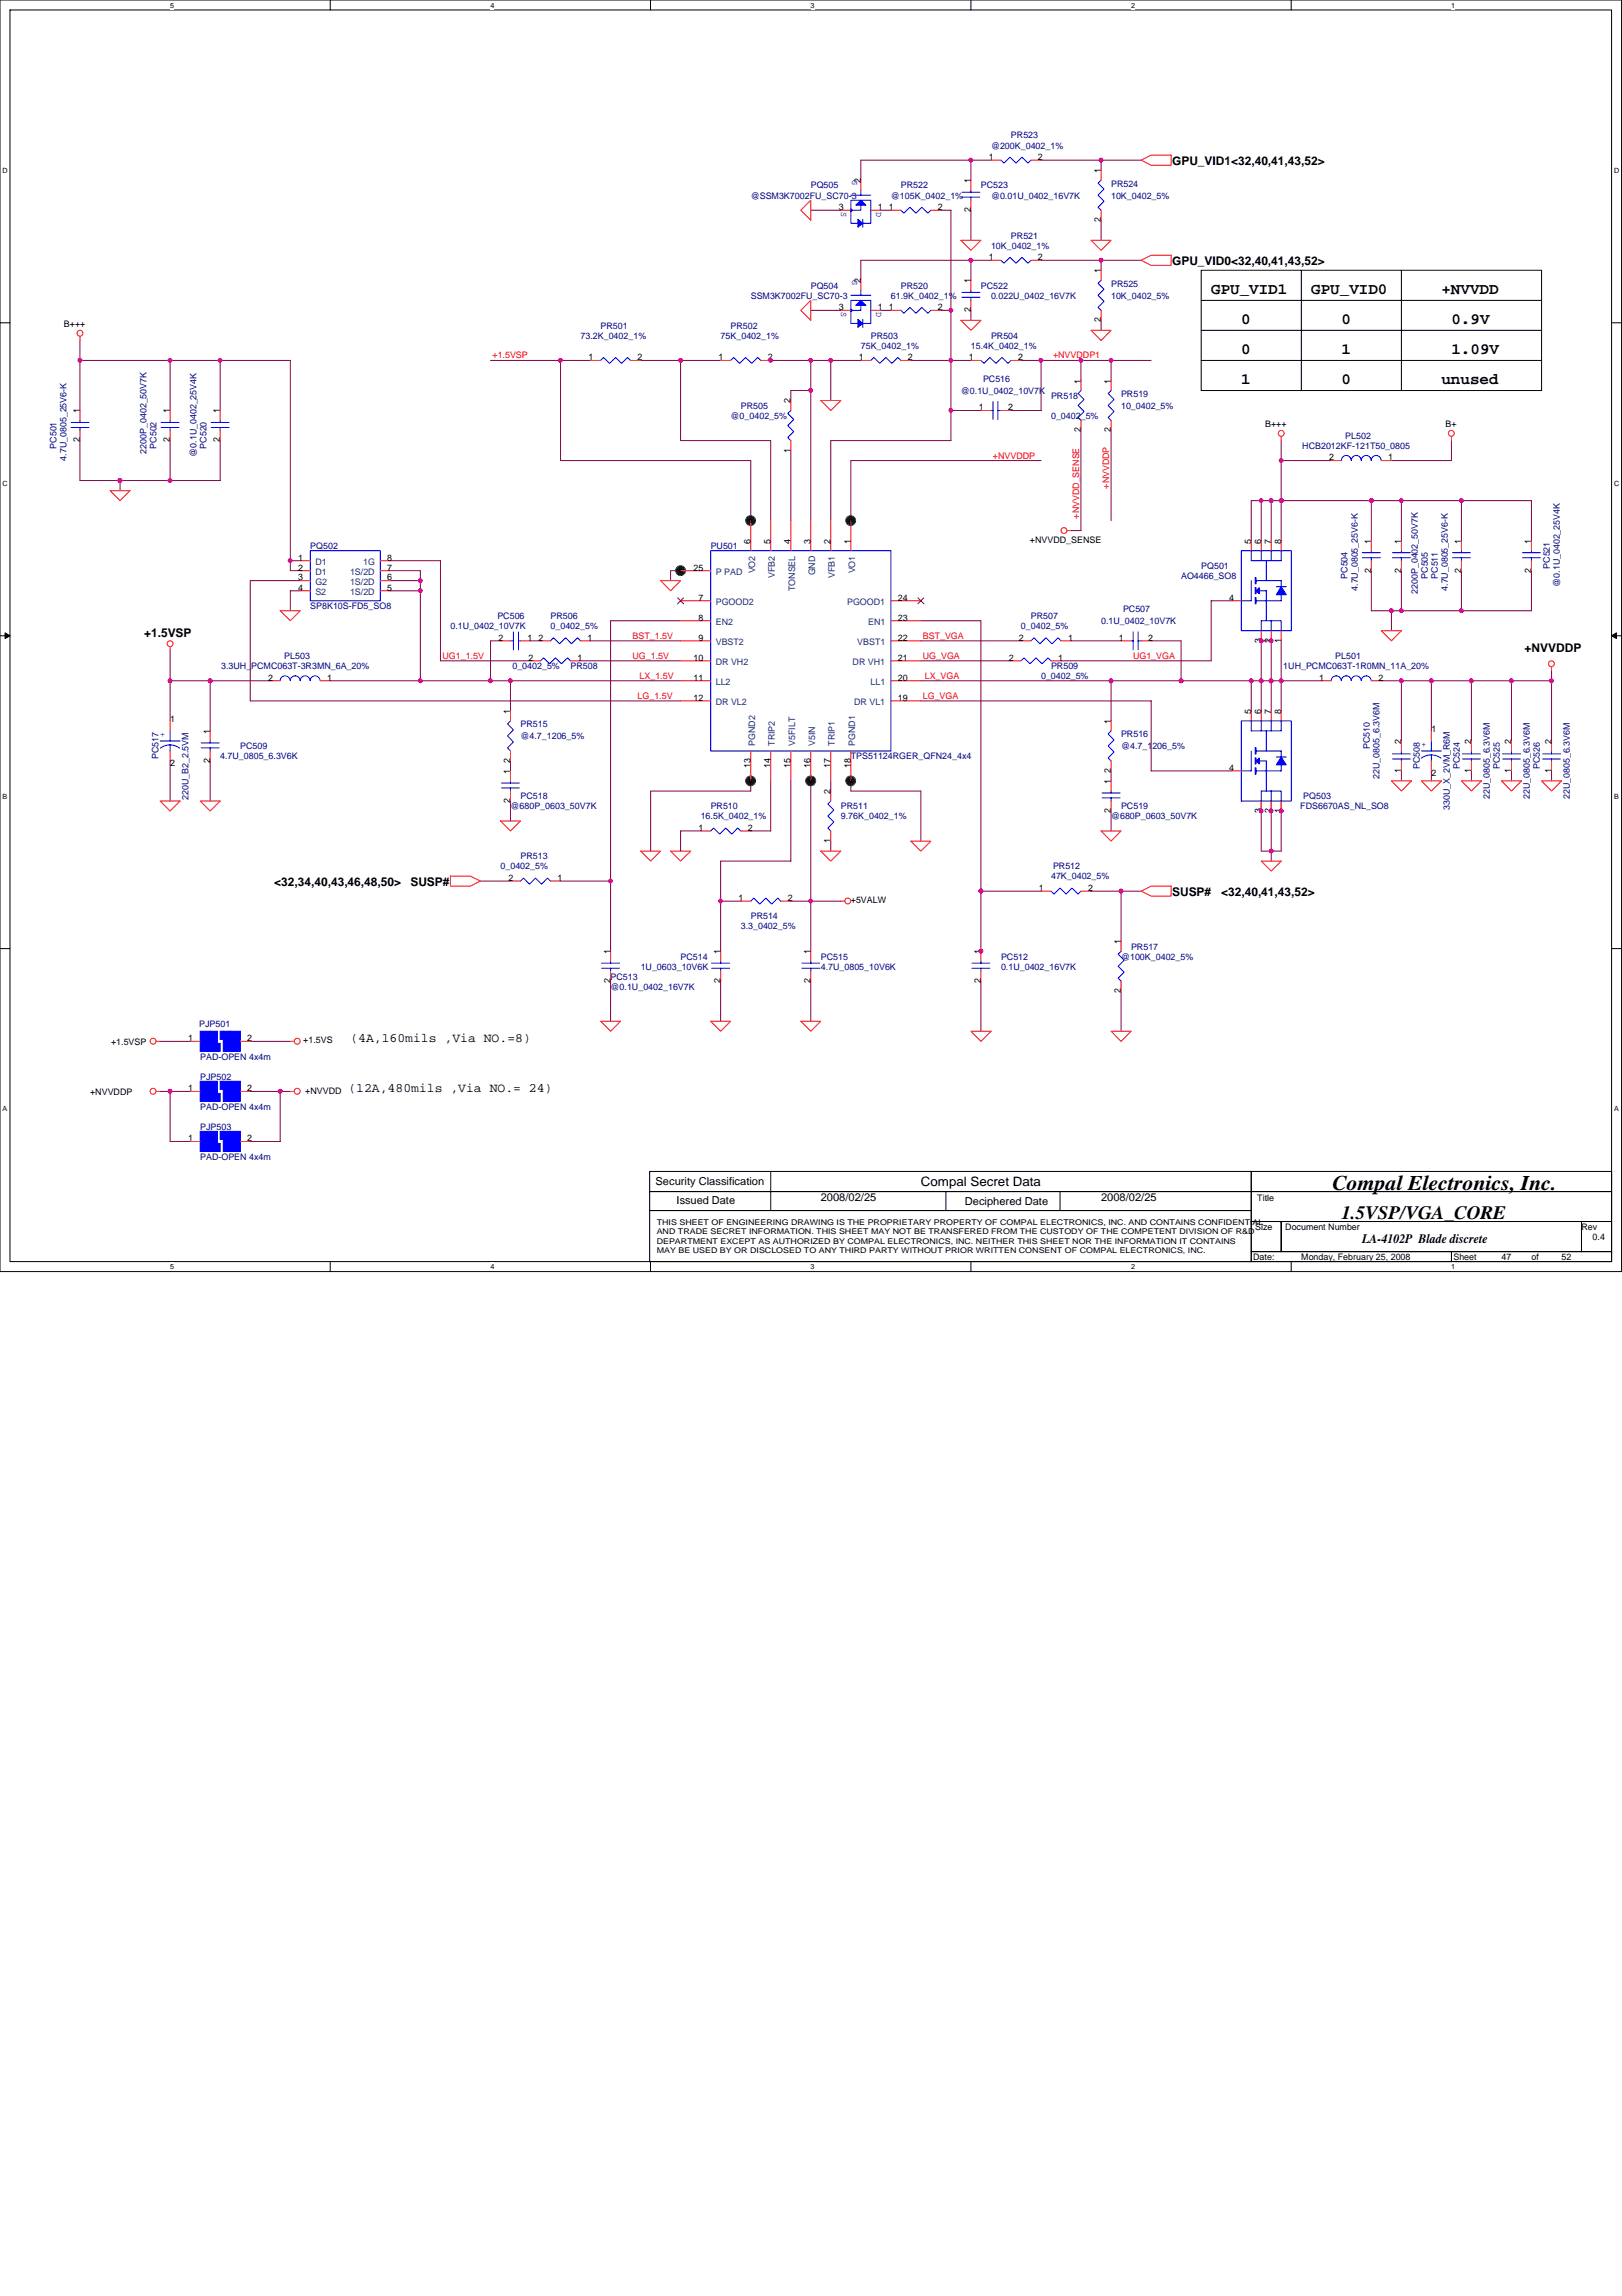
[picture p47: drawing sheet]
<svg xmlns="http://www.w3.org/2000/svg" width="210mm" height="297mm" viewBox="0 0 210 297" stroke-linecap="round" stroke-linejoin="round" font-family="sans-serif">
<defs><g id="words">
<text font-size="2.7" x="172.4" y="154">Compal Electronics, Inc.</text>
<text font-size="2.5" x="173.6" y="157.6">1.5VSP/VGA_CORE</text>
<g font-size="2.1">
<text x="156.7" y="38">GPU_VID1</text>
<text x="160.6" y="41.9">0</text>
<text x="169.7" y="38">GPU_VID0</text>
<text x="173.6" y="41.9">0</text>
<text x="186.5" y="38">+NVVDD</text>
<text x="187.8" y="41.9">0.9V</text>
<text x="160.6" y="45.8">0</text>
<text x="173.6" y="45.8">1</text>
<text x="187.8" y="45.8">1.09V</text>
<text x="160.6" y="49.7">1</text>
<text x="173.6" y="49.7">0</text>
<text x="186.5" y="49.7">unused</text>
</g>
<g font-size="1.7">
<text x="45.3" y="134.7">(4A,160mils ,Via NO.=8)</text>
<text x="45.1" y="141.2">(12A,480mils ,Via NO.= 24)</text>
<text x="119.2" y="153.5">Compal Secret Data</text>
<text x="176.3" y="160.8">LA-4102P Blade discrete</text>
</g>
<g font-size="1.5">
<text x="151.7" y="21.4">GPU_VID1&lt;32,40,41,43,52&gt;</text>
<text x="151.7" y="34.3">GPU_VID0&lt;32,40,41,43,52&gt;</text>
<text x="18.6" y="82.4">+1.5VSP</text>
<text x="197.3" y="84.3">+NVVDDP</text>
<text x="35.5" y="114.7">&lt;32,34,40,43,46,48,50&gt;</text>
<text x="53.1" y="114.7">SUSP#</text>
<text x="151.7" y="116">SUSP#</text>
<text x="158" y="116">&lt;32,40,41,43,52&gt;</text>
</g>
<g font-size="1.4">
<text x="84.8" y="153.4">Security Classification</text>
<text x="87.6" y="155.8">Issued Date</text>
<text x="106.2" y="155.4">2008/02/25</text>
<text x="124.9" y="155.9">Deciphered Date</text>
<text x="142.5" y="155.4">2008/02/25</text>
</g>
<g font-size="1.2" fill="#000080">
<text x="130.8" y="17.9">PR523</text>
<text x="128.2" y="19.2">@200K_0402_1%</text>
<text x="97.2" y="25.7">@SSM3K7002FU_SC70-3</text>
<text x="104.9" y="24.4">PQ505</text>
<text x="115.3" y="25.7">@105K_0402_1%</text>
<text x="116.6" y="24.4">PR522</text>
<text x="126.9" y="24.4">PC523</text>
<text x="128.2" y="25.7">@0.01U_0402_16V7K</text>
<text x="143.8" y="24.1">PR524</text>
<text x="143.8" y="25.7">10K_0402_5%</text>
<text x="128.2" y="32.2">10K_0402_1%</text>
<text x="130.8" y="30.9">PR521</text>
<text x="97.2" y="38.7">SSM3K7002FU_SC70-3</text>
<text x="104.9" y="37.3">PQ504</text>
<text x="115.3" y="38.7">61.9K_0402_1%</text>
<text x="116.6" y="37.3">PR520</text>
<text x="126.9" y="37.3">PC522</text>
<text x="128.2" y="38.7">0.022U_0402_16V7K</text>
<text x="143.8" y="37.1">PR525</text>
<text x="143.8" y="38.7">10K_0402_5%</text>
<text x="75.1" y="43.8">73.2K_0402_1%</text>
<text x="77.7" y="42.5">PR501</text>
<text x="93.3" y="43.8">75K_0402_1%</text>
<text x="94.6" y="42.5">PR502</text>
<text x="111.4" y="45.1">75K_0402_1%</text>
<text x="112.7" y="43.8">PR503</text>
<text x="125.6" y="45.1">15.4K_0402_1%</text>
<text x="128.2" y="43.8">PR504</text>
<text x="95.9" y="52.9">PR505</text>
<text x="124.4" y="50.9">@0.1U_0402_10V7K</text>
<text x="127.2" y="49.4">PC516</text>
<text x="136" y="51.6">PR518</text>
<text x="145.1" y="51.3">PR519</text>
<text x="145.1" y="52.9">10_0402_5%</text>
<text x="7.3" y="58" transform="rotate(-90 7.3 58)">PC501</text>
<text x="8.6" y="59.6" transform="rotate(-90 8.6 59.6)">4.7U_0805_25V6-K</text>
<text x="18.9" y="58.7" transform="rotate(-90 18.9 58.7)">2200P_0402_50V7K</text>
<text x="20.3" y="58" transform="rotate(-90 20.3 58)">PC502</text>
<text x="25.4" y="59.1" transform="rotate(-90 25.4 59.1)">@0.1U_0402_25V4K</text>
<text x="26.7" y="58" transform="rotate(-90 26.7 58)">PC520</text>
<text x="94.6" y="54.2">@0_0402_5%</text>
<text x="136" y="54.2">0_0402_5%</text>
<text x="168.5" y="58.1">HCB2012KF-121T50_0805</text>
<text x="174.1" y="56.8">PL502</text>
<text x="40.2" y="71">PQ502</text>
<text x="92" y="71">PU501</text>
<text x="152.8" y="74.9">AO4466_SO8</text>
<text x="155.4" y="73.6">PQ501</text>
<text x="174.4" y="74.9" transform="rotate(-90 174.4 74.9)">PC504</text>
<text x="175.7" y="76.4" transform="rotate(-90 175.7 76.4)">4.7U_0805_25V6-K</text>
<text x="183.5" y="76.8" transform="rotate(-90 183.5 76.8)">2200P_0402_50V7K</text>
<text x="184.8" y="74.9" transform="rotate(-90 184.8 74.9)">PC505</text>
<text x="186.1" y="74.9" transform="rotate(-90 186.1 74.9)">PC511</text>
<text x="187.3" y="76.4" transform="rotate(-90 187.3 76.4)">4.7U_0805_25V6-K</text>
<text x="200.6" y="73.6" transform="rotate(-90 200.6 73.6)">PC521</text>
<text x="201.9" y="75.9" transform="rotate(-90 201.9 75.9)">@0.1U_0402_25V4K</text>
<text x="40.2" y="78.8">SP8K10S-FD5_SO8</text>
<text x="58.3" y="81.4">0.1U_0402_10V7K</text>
<text x="64.4" y="80.1">PC506</text>
<text x="71.2" y="80.1">PR506</text>
<text x="71.2" y="81.4">0_0402_5%</text>
<text x="132.1" y="81.4">0_0402_5%</text>
<text x="133.4" y="80.1">PR507</text>
<text x="142.5" y="80.8">0.1U_0402_10V7K</text>
<text x="145.3" y="79.2">PC507</text>
<text x="28.6" y="86.6">3.3UH_PCMC063T-3R3MN_6A_20%</text>
<text x="36.8" y="85.3">PL503</text>
<text x="66.3" y="86.6">0_0402_5%</text>
<text x="73.8" y="86.6">PR508</text>
<text x="134.7" y="87.9">0_0402_5%</text>
<text x="136" y="86.6">PR509</text>
<text x="166.1" y="86.6">1UH_PCMC063T-1R0MN_11A_20%</text>
<text x="172.8" y="85.3">PL501</text>
<text x="67.4" y="94.1">PR515</text>
<text x="67.4" y="95.6">@4.7_1206_5%</text>
<text x="145.1" y="95.4">PR516</text>
<text x="20.5" y="98.2" transform="rotate(-90 20.5 98.2)">PC517</text>
<text x="28.5" y="98.2">4.7U_0805_6.3V6K</text>
<text x="31.1" y="96.9">PC509</text>
<text x="110.1" y="98.2">TPS51124RGER_QFN24_4x4</text>
<text x="145.1" y="96.9">@4.7_1206_5%</text>
<text x="177.2" y="96.9" transform="rotate(-90 177.2 96.9)">PC510</text>
<text x="178.5" y="100.8" transform="rotate(-90 178.5 100.8)">22U_0805_6.3V6M</text>
<text x="183.7" y="99.5" transform="rotate(-90 183.7 99.5)">PC508</text>
<text x="188.9" y="99.5" transform="rotate(-90 188.9 99.5)">PC524</text>
<text x="194.1" y="99.5" transform="rotate(-90 194.1 99.5)">PC525</text>
<text x="199.3" y="99.5" transform="rotate(-90 199.3 99.5)">PC526</text>
<text x="24.4" y="103.5" transform="rotate(-90 24.4 103.5)">220U_B2_2.5VM</text>
<text x="66.1" y="104.7">@680P_0603_50V7K</text>
<text x="67.4" y="103.4">PC518</text>
<text x="90.7" y="106">16.5K_0402_1%</text>
<text x="92" y="104.7">PR510</text>
<text x="108.8" y="104.7">PR511</text>
<text x="108.8" y="106">9.76K_0402_1%</text>
<text x="143.8" y="106">@680P_0603_50V7K</text>
<text x="145.1" y="104.7">PC519</text>
<text x="168.3" y="104.7">FDS6670AS_NL_SO8</text>
<text x="168.7" y="103.4">PQ503</text>
<text x="187.6" y="104.8" transform="rotate(-90 187.6 104.8)">330U_X_2VM_R6M</text>
<text x="192.8" y="103.4" transform="rotate(-90 192.8 103.4)">22U_0805_6.3V6M</text>
<text x="198" y="103.4" transform="rotate(-90 198 103.4)">22U_0805_6.3V6M</text>
<text x="203.2" y="103.4" transform="rotate(-90 203.2 103.4)">22U_0805_6.3V6M</text>
<text x="64.8" y="112.5">0_0402_5%</text>
<text x="67.4" y="111.2">PR513</text>
<text x="136" y="113.8">47K_0402_5%</text>
<text x="136.3" y="112.5">PR512</text>
<text x="97.2" y="119">PR514</text>
<text x="82.9" y="125.4">1U_0603_10V6K</text>
<text x="88.1" y="124.1">PC514</text>
<text x="95.9" y="120.2">3.3_0402_5%</text>
<text x="106.2" y="124.1">PC515</text>
<text x="106.2" y="125.4">4.7U_0805_10V6K</text>
<text x="129.5" y="124.1">PC512</text>
<text x="129.5" y="125.4">0.1U_0402_16V7K</text>
<text x="145.1" y="124.1">@100K_0402_5%</text>
<text x="146.4" y="122.9">PR517</text>
<text x="79" y="126.7">PC513</text>
<text x="79" y="128">@0.1U_0402_16V7K</text>
<text x="25.8" y="132.8">PJP501</text>
<text x="25.9" y="137.1">PAD-OPEN 4x4m</text>
<text x="25.9" y="139.7">PJP502</text>
<text x="25.9" y="143.6">PAD-OPEN 4x4m</text>
<text x="25.9" y="146.2">PJP503</text>
<text x="25.9" y="150.1">PAD-OPEN 4x4m</text>
</g>
<g font-size="1.2" fill="#00f">
<text x="110.3" y="23.3" transform="rotate(90 110.3 23.3)">G</text>
<text x="108.9" y="27.5" transform="rotate(90 108.9 27.5)">S</text>
<text x="113.4" y="27.5" transform="rotate(90 113.4 27.5)">D</text>
<text x="108.9" y="40.4" transform="rotate(90 108.9 40.4)">S</text>
<text x="110.3" y="36.3" transform="rotate(90 110.3 36.3)">G</text>
<text x="113.4" y="40.4" transform="rotate(90 113.4 40.4)">D</text>
<text x="20.7" y="95.4">+</text>
<text x="183.9" y="96.7">+</text>
</g>
<g font-size="1.2">
<text x="111.4" y="23.7" transform="rotate(-90 111.4 23.7)">2</text>
<text x="125.6" y="23.7" transform="rotate(-90 125.6 23.7)">1</text>
<text x="128" y="20.7">1</text>
<text x="134.3" y="20.7">2</text>
<text x="142.5" y="22.4" transform="rotate(-90 142.5 22.4)">1</text>
<text x="108.5" y="27.2">3</text>
<text x="113.6" y="27.2">1</text>
<text x="115" y="27.2">1</text>
<text x="121.4" y="27.2">2</text>
<text x="125.6" y="27.5" transform="rotate(-90 125.6 27.5)">2</text>
<text x="142.5" y="28.7" transform="rotate(-90 142.5 28.7)">2</text>
<text x="128" y="33.7">1</text>
<text x="134.3" y="33.7">2</text>
<text x="142.5" y="35.3" transform="rotate(-90 142.5 35.3)">1</text>
<text x="108.5" y="40.1">3</text>
<text x="111.4" y="36.7" transform="rotate(-90 111.4 36.7)">2</text>
<text x="113.6" y="40.1">1</text>
<text x="115" y="40.1">1</text>
<text x="121.4" y="40.1">2</text>
<text x="125.6" y="40.4" transform="rotate(-90 125.6 40.4)">2</text>
<text x="125.6" y="36.7" transform="rotate(-90 125.6 36.7)">1</text>
<text x="142.5" y="41.7" transform="rotate(-90 142.5 41.7)">2</text>
<text x="8.3" y="42.3">B+++</text>
<text x="76.2" y="46.6">1</text>
<text x="82.5" y="46.6">2</text>
<text x="93" y="46.6">1</text>
<text x="99.4" y="46.6">2</text>
<text x="111.1" y="46.6">1</text>
<text x="117.5" y="46.6">2</text>
<text x="125.4" y="46.6">1</text>
<text x="131.7" y="46.6">2</text>
<text x="10.3" y="53.5" transform="rotate(-90 10.3 53.5)">1</text>
<text x="22" y="53.5" transform="rotate(-90 22 53.5)">1</text>
<text x="28.5" y="53.5" transform="rotate(-90 28.5 53.5)">1</text>
<text x="102.3" y="52.2" transform="rotate(-90 102.3 52.2)">2</text>
<text x="126.7" y="53.1">1</text>
<text x="130.5" y="53.1">2</text>
<text x="139.9" y="49.6" transform="rotate(-90 139.9 49.6)">1</text>
<text x="143.8" y="49.6" transform="rotate(-90 143.8 49.6)">1</text>
<text x="10.3" y="57.2" transform="rotate(-90 10.3 57.2)">2</text>
<text x="22" y="57.2" transform="rotate(-90 22 57.2)">2</text>
<text x="28.5" y="57.2" transform="rotate(-90 28.5 57.2)">2</text>
<text x="102.3" y="58.5" transform="rotate(-90 102.3 58.5)">1</text>
<text x="139.9" y="55.9" transform="rotate(-90 139.9 55.9)">2</text>
<text x="143.8" y="55.9" transform="rotate(-90 143.8 55.9)">2</text>
<text x="163.7" y="55.2">B+++</text>
<text x="172" y="59.6">2</text>
<text x="179.7" y="59.6">1</text>
<text x="187" y="55.2">B+</text>
<text x="97.1" y="70.3" transform="rotate(-90 97.1 70.3)">6</text>
<text x="99.7" y="70.3" transform="rotate(-90 99.7 70.3)">5</text>
<text x="102.3" y="70.3" transform="rotate(-90 102.3 70.3)">4</text>
<text x="104.9" y="70.3" transform="rotate(-90 104.9 70.3)">3</text>
<text x="107.5" y="70.3" transform="rotate(-90 107.5 70.3)">2</text>
<text x="110.1" y="70.3" transform="rotate(-90 110.1 70.3)">1</text>
<text x="133.3" y="70.3">+NVVDD_SENSE</text>
<text x="161.9" y="70.3" transform="rotate(-90 161.9 70.3)">5</text>
<text x="163.2" y="70.3" transform="rotate(-90 163.2 70.3)">6</text>
<text x="164.5" y="70.3" transform="rotate(-90 164.5 70.3)">7</text>
<text x="165.8" y="70.3" transform="rotate(-90 165.8 70.3)">8</text>
<text x="177.4" y="70.3" transform="rotate(-90 177.4 70.3)">1</text>
<text x="181.3" y="70.3" transform="rotate(-90 181.3 70.3)">1</text>
<text x="189.1" y="70.3" transform="rotate(-90 189.1 70.3)">1</text>
<text x="198.2" y="70.3" transform="rotate(-90 198.2 70.3)">1</text>
<text x="38.6" y="73.8">2</text>
<text x="38.6" y="75.1">3</text>
<text x="38.6" y="72.5">1</text>
<text x="38.6" y="76.4">4</text>
<text x="50.1" y="72.5">8</text>
<text x="50.1" y="76.4">5</text>
<text x="50.1" y="73.8">7</text>
<text x="50.1" y="75.1">6</text>
<text x="89.7" y="73.8">25</text>
<text x="90.4" y="77.7">7</text>
<text x="116.2" y="77.7">24</text>
<text x="159.1" y="77.7">4</text>
<text x="177.4" y="74.1" transform="rotate(-90 177.4 74.1)">2</text>
<text x="181.3" y="74.1" transform="rotate(-90 181.3 74.1)">2</text>
<text x="189.1" y="74.1" transform="rotate(-90 189.1 74.1)">2</text>
<text x="198.2" y="74.1" transform="rotate(-90 198.2 74.1)">2</text>
<text x="64.5" y="82.9">2</text>
<text x="68.3" y="82.9">1</text>
<text x="69.7" y="82.9">2</text>
<text x="76" y="82.9">1</text>
<text x="90.4" y="80.3">8</text>
<text x="90.4" y="82.9">9</text>
<text x="116.2" y="80.3">23</text>
<text x="116.2" y="82.9">22</text>
<text x="131.8" y="82.9">2</text>
<text x="138.2" y="82.9">1</text>
<text x="144.8" y="82.9">1</text>
<text x="148.6" y="82.9">2</text>
<text x="163.2" y="83.1" transform="rotate(-90 163.2 83.1)">3</text>
<text x="164.5" y="83.1" transform="rotate(-90 164.5 83.1)">2</text>
<text x="165.8" y="83.1" transform="rotate(-90 165.8 83.1)">1</text>
<text x="34.7" y="88.1">2</text>
<text x="42.4" y="88.1">1</text>
<text x="68.4" y="85.5">2</text>
<text x="74.7" y="85.5">1</text>
<text x="89.7" y="88.1">11</text>
<text x="89.7" y="85.5">10</text>
<text x="116.2" y="85.5">21</text>
<text x="116.2" y="88.1">20</text>
<text x="130.6" y="85.5">2</text>
<text x="136.9" y="85.5">1</text>
<text x="170.7" y="88.1">1</text>
<text x="178.4" y="88.1">2</text>
<text x="22" y="93.4">1</text>
<text x="27.2" y="95" transform="rotate(-90 27.2 95)">1</text>
<text x="66" y="92.4" transform="rotate(-90 66 92.4)">1</text>
<text x="89.7" y="90.7">12</text>
<text x="116.2" y="90.7">19</text>
<text x="143.8" y="93.6" transform="rotate(-90 143.8 93.6)">1</text>
<text x="161.9" y="92.4" transform="rotate(-90 161.9 92.4)">5</text>
<text x="163.2" y="92.4" transform="rotate(-90 163.2 92.4)">6</text>
<text x="164.5" y="92.4" transform="rotate(-90 164.5 92.4)">7</text>
<text x="165.8" y="92.4" transform="rotate(-90 165.8 92.4)">8</text>
<text x="185.3" y="94.7">1</text>
<text x="22" y="99.1">2</text>
<text x="27.2" y="98.7" transform="rotate(-90 27.2 98.7)">2</text>
<text x="66" y="100.1" transform="rotate(-90 66 100.1)">1</text>
<text x="66" y="98.7" transform="rotate(-90 66 98.7)">2</text>
<text x="97.1" y="99.3" transform="rotate(-90 97.1 99.3)">13</text>
<text x="99.7" y="99.3" transform="rotate(-90 99.7 99.3)">14</text>
<text x="102.3" y="99.3" transform="rotate(-90 102.3 99.3)">15</text>
<text x="104.9" y="99.3" transform="rotate(-90 104.9 99.3)">16</text>
<text x="107.5" y="99.3" transform="rotate(-90 107.5 99.3)">17</text>
<text x="110.1" y="99.3" transform="rotate(-90 110.1 99.3)">18</text>
<text x="143.8" y="101.4" transform="rotate(-90 143.8 101.4)">1</text>
<text x="143.8" y="100" transform="rotate(-90 143.8 100)">2</text>
<text x="159.1" y="99.7">4</text>
<text x="181.3" y="100" transform="rotate(-90 181.3 100)">1</text>
<text x="181.3" y="96.2" transform="rotate(-90 181.3 96.2)">2</text>
<text x="185.3" y="100.4">2</text>
<text x="190.4" y="100" transform="rotate(-90 190.4 100)">1</text>
<text x="190.4" y="96.2" transform="rotate(-90 190.4 96.2)">2</text>
<text x="195.6" y="100" transform="rotate(-90 195.6 100)">1</text>
<text x="195.6" y="96.2" transform="rotate(-90 195.6 96.2)">2</text>
<text x="200.8" y="100" transform="rotate(-90 200.8 100)">1</text>
<text x="200.8" y="96.2" transform="rotate(-90 200.8 96.2)">2</text>
<text x="66" y="103.9" transform="rotate(-90 66 103.9)">2</text>
<text x="90.4" y="107.5">1</text>
<text x="96.8" y="107.5">2</text>
<text x="107.5" y="102.7" transform="rotate(-90 107.5 102.7)">2</text>
<text x="143.8" y="105.2" transform="rotate(-90 143.8 105.2)">2</text>
<text x="163.2" y="105.2" transform="rotate(-90 163.2 105.2)">3</text>
<text x="164.5" y="105.2" transform="rotate(-90 164.5 105.2)">2</text>
<text x="165.8" y="105.2" transform="rotate(-90 165.8 105.2)">1</text>
<text x="65.8" y="114">2</text>
<text x="72.2" y="114">1</text>
<text x="107.5" y="109.1" transform="rotate(-90 107.5 109.1)">1</text>
<text x="95.6" y="116.6">1</text>
<text x="101.9" y="116.6">2</text>
<text x="110.1" y="116.9">+5VALW</text>
<text x="134.5" y="115.3">1</text>
<text x="140.8" y="115.3">2</text>
<text x="79" y="123.4" transform="rotate(-90 79 123.4)">1</text>
<text x="93.2" y="123.4" transform="rotate(-90 93.2 123.4)">1</text>
<text x="104.9" y="123.4" transform="rotate(-90 104.9 123.4)">1</text>
<text x="126.9" y="123.4" transform="rotate(-90 126.9 123.4)">1</text>
<text x="145.1" y="122.2" transform="rotate(-90 145.1 122.2)">1</text>
<text x="79" y="127.2" transform="rotate(-90 79 127.2)">2</text>
<text x="93.2" y="127.2" transform="rotate(-90 93.2 127.2)">2</text>
<text x="104.9" y="127.2" transform="rotate(-90 104.9 127.2)">2</text>
<text x="126.9" y="127.2" transform="rotate(-90 126.9 127.2)">2</text>
<text x="145.1" y="128.5" transform="rotate(-90 145.1 128.5)">2</text>
<text x="14.4" y="135.1">+1.5VSP</text>
<text x="24.3" y="134.7">1</text>
<text x="32" y="134.7">2</text>
<text x="39.2" y="134.9">+1.5VS</text>
<text x="11.7" y="141.6">+NVVDDP</text>
<text x="24.3" y="141.2">1</text>
<text x="32" y="141.2">2</text>
<text x="39.5" y="141.5">+NVVDD</text>
<text x="24.3" y="147.7">1</text>
<text x="32" y="147.7">2</text>
<text x="162.7" y="155.4">Title</text>
<text x="162.4" y="159.1">Size</text>
<text x="166.3" y="159.1">Document Number</text>
<text x="204.7" y="159.1">Rev</text>
<text x="206.1" y="160.4">0.4</text>
<text x="162.2" y="163">Date:</text>
<text x="168.4" y="163">Monday, February 25, 2008</text>
<text x="188.1" y="163">Sheet</text>
<text x="194.3" y="163">47</text>
<text x="198.2" y="163">of</text>
<text x="202.1" y="163">52</text>
</g>
<g font-size="1.2" fill="#f00">
<text x="63.7" y="46.4">+1.5VSP</text>
<text x="136.3" y="46.4">+NVVDDP1</text>
<text x="128.5" y="59.3">+NVVDDP</text>
<text x="143.5" y="63.2" transform="rotate(-90 143.5 63.2)">+NVVDDP</text>
<text x="139.6" y="67.1" transform="rotate(-90 139.6 67.1)">+NVVDD_SENSE</text>
<text x="81.9" y="82.7">BST_1.5V</text>
<text x="119.4" y="82.7">BST_VGA</text>
<text x="57.3" y="85.2">UG1_1.5V</text>
<text x="81.9" y="85.2">UG_1.5V</text>
<text x="82.8" y="87.8">LX_1.5V</text>
<text x="119.4" y="85.2">UG_VGA</text>
<text x="119.7" y="87.8">LX_VGA</text>
<text x="146.6" y="85.2">UG1_VGA</text>
<text x="82.5" y="90.4">LG_1.5V</text>
<text x="119.4" y="90.4">LG_VGA</text>
</g>
<g font-size="1.2" fill="#004080">
<text x="40.8" y="74.4">D1</text>
<text x="40.8" y="75.7">G2</text>
<text x="40.8" y="73.1">D1</text>
<text x="40.8" y="77">S2</text>
<text x="45.3" y="77">1S/2D</text>
<text x="45.3" y="74.4">1S/2D</text>
<text x="45.3" y="75.7">1S/2D</text>
<text x="47" y="73.1">1G</text>
<text x="92.6" y="74.4">P PAD</text>
<text x="97.7" y="74.2" transform="rotate(-90 97.7 74.2)">VO2</text>
<text x="100.3" y="74.8" transform="rotate(-90 100.3 74.8)">VFB2</text>
<text x="102.9" y="76.5" transform="rotate(-90 102.9 76.5)">TONSEL</text>
<text x="105.5" y="74.4" transform="rotate(-90 105.5 74.4)">GND</text>
<text x="108.1" y="74.8" transform="rotate(-90 108.1 74.8)">VFB1</text>
<text x="110.7" y="74.2" transform="rotate(-90 110.7 74.2)">VO1</text>
<text x="92.6" y="80.9">EN2</text>
<text x="92.6" y="78.3">PGOOD2</text>
<text x="92.6" y="83.5">VBST2</text>
<text x="109.6" y="78.3">PGOOD1</text>
<text x="110.9" y="83.5">VBST1</text>
<text x="112.4" y="80.9">EN1</text>
<text x="92.6" y="88.6">LL2</text>
<text x="92.6" y="86">DR VH2</text>
<text x="110.3" y="86">DR VH1</text>
<text x="112.7" y="88.6">LL1</text>
<text x="92.6" y="91.2">DR VL2</text>
<text x="110.5" y="91.2">DR VL1</text>
<text x="97.7" y="96.5" transform="rotate(-90 97.7 96.5)">PGND2</text>
<text x="100.3" y="96.5" transform="rotate(-90 100.3 96.5)">TRIP2</text>
<text x="102.9" y="96.5" transform="rotate(-90 102.9 96.5)">V5FILT</text>
<text x="105.5" y="96.5" transform="rotate(-90 105.5 96.5)">V5IN</text>
<text x="108.1" y="96.5" transform="rotate(-90 108.1 96.5)">TRIP1</text>
<text x="110.7" y="96.5" transform="rotate(-90 110.7 96.5)">PGND1</text>
</g>
<g font-size="1">
<text x="85" y="158.5">THIS SHEET OF ENGINEERING DRAWING IS THE PROPRIETARY PROPERTY OF COMPAL ELECTRONICS, INC. AND CONTAINS CONFIDENTIAL</text>
<text x="85" y="159.7">AND TRADE SECRET INFORMATION. THIS SHEET MAY NOT BE TRANSFERED FROM THE CUSTODY OF THE COMPETENT DIVISION OF R&amp;D</text>
<text x="85" y="160.9">DEPARTMENT EXCEPT AS AUTHORIZED BY COMPAL ELECTRONICS, INC. NEITHER THIS SHEET NOR THE INFORMATION IT CONTAINS</text>
<text x="85" y="162.1">MAY BE USED BY OR DISCLOSED TO ANY THIRD PARTY WITHOUT PRIOR WRITTEN CONSENT OF COMPAL ELECTRONICS, INC.</text>
</g>
<g font-size=".9">
<text x="22" y="1">5</text>
<text x="63.5" y="1">4</text>
<text x="104.9" y="1">3</text>
<text x="146.4" y="1">2</text>
<text x="187.8" y="1">1</text>
<text x=".3" y="22.4">D</text>
<text x="208.9" y="22.4">D</text>
<text x=".3" y="62.8">C</text>
<text x="208.9" y="62.8">C</text>
<text x=".3" y="103.3">B</text>
<text x="208.9" y="103.3">B</text>
<text x=".3" y="143.8">A</text>
<text x="208.9" y="143.8">A</text>
<text x="22" y="164.2">5</text>
<text x="63.5" y="164.2">4</text>
<text x="104.9" y="164.2">3</text>
<text x="146.4" y="164.2">2</text>
<text x="187.8" y="164.2">1</text>
</g>
</g></defs>
<path d="M0 0h209.8v164.5h-209.8zM1.3 1.3h207.3v161.9h-207.3z" fill="none" stroke="#000" stroke-width=".13"/>
<g fill="#fff">
<path d="M22 .1h.5v1.1h-.5z"/>
<path d="M22 163.4h.5v1h-.5z"/>
</g>
<path d="M42.7 0v1.3M42.7 163.2v1.3" fill="none" stroke="#000" stroke-width=".13"/>
<g fill="#fff">
<path d="M63.5 .1h.5v1.1h-.5z"/>
<path d="M63.5 163.4h.5v1h-.5z"/>
</g>
<path d="M84.2 0v1.3M84.2 163.2v1.3" fill="none" stroke="#000" stroke-width=".13"/>
<g fill="#fff">
<path d="M104.9 .1h.5v1.1h-.5z"/>
<path d="M104.9 163.4h.5v1h-.5z"/>
</g>
<path d="M125.6 0v1.3M125.6 163.2v1.3" fill="none" stroke="#000" stroke-width=".13"/>
<g fill="#fff">
<path d="M146.4 .1h.5v1.1h-.5z"/>
<path d="M146.4 163.4h.5v1h-.5z"/>
</g>
<path d="M167.1 0v1.3M167.1 163.2v1.3" fill="none" stroke="#000" stroke-width=".13"/>
<g fill="#fff">
<path d="M187.8 .1h.5v1.1h-.5z"/>
<path d="M187.8 163.4h.5v1h-.5z"/>
<path d="M.3 21.5h.7v1.1h-.7z"/>
<path d="M208.9 21.5h.6v1.1h-.6z"/>
<path d="M.3 62h.7v1h-.7z"/>
<path d="M208.9 62h.6v1h-.6z"/>
</g>
<path d="M0 41.8h1.3M208.6 41.8h1.2" fill="none" stroke="#000" stroke-width=".13"/>
<g fill="#fff">
<path d="M.3 102.5h.7v1h-.7z"/>
<path d="M208.9 102.5h.6v1h-.6z"/>
</g>
<path d="M0 82.3h1.3M208.6 82.3h1.2" fill="none" stroke="#000" stroke-width=".13"/>
<path d="M.7 81.9l.6 .4-.6 .3zM208.6 82.3l.6-.4v.7z" fill="#000" stroke="#000" stroke-width=".13"/>
<g fill="#fff">
<path d="M.3 143h.7v1h-.7z"/>
<path d="M208.9 143h.6v1h-.6z"/>
</g>
<g fill="none" stroke="#000" stroke-width=".13">
<path d="M155.4 35h44.1v15.5h-44.1zM155.4 38.9h44.1M168.4 35v15.5M181.4 35v15.5M155.4 42.7h44.1M155.4 46.6h44.1M0 122.7h1.3M208.6 122.7h1.2M84.1 151.6h77.8v2.6h-77.8zM84.1 154.2h77.8v2.4h-77.8zM84.1 156.6h77.8v6.6h-77.8zM99.7 151.6v5"/>
<path d="M122.4 154.2v2.4M137.2 154.2v2.4M161.9 151.6h46.7v2.6h-46.7zM161.9 154.2h46.7v3.8h-46.7zM161.9 158h3.9v3.9h-3.9zM165.8 158h38.9v3.9h-38.9zM204.7 158h3.9v3.9h-3.9zM161.9 161.9h25.9v1.3h-25.9zM187.8 161.9h20.8v1.3h-20.8z"/>
</g>
<g fill="none" stroke="#800040" stroke-width=".13">
<path d="M104.9 27.2h3.9M114 27.2h1.3M121.8 27.2h1.3v25.9h3.8M125.6 20.7v2.6M125.6 27.2v3.9M125.6 33.7v2.6M128.2 20.7h-16.8v2.6M128.2 33.7h-16.8v2.6M134.7 33.7h13M134.7 20.7h13M142.5 20.7v1.3M142.5 28.5v2.6"/>
<path d="M142.5 33.7v1.3M10.4 46.6h27.2v25.9M10.4 44v9.1M10.4 57v5.2h18.1v-5.2M22 46.6v6.5M22 57v5.2M28.5 46.6v6.5M63.5 46.6h12.9M72.5 46.6v13h24.7v7.8M82.9 46.6h10.4M88.1 46.6v10.4h11.6v10.4M99.7 46.6h11.7"/>
<path d="M102.3 58.3v9.1M104.9 50.5h-2.6v1.3M104.9 46.6v20.8M104.9 40.2h3.9M107.5 46.6v5.2M114 40.2h1.3M117.9 46.6h7.7M121.8 40.2h1.3M123.1 53.1v3.9h-15.6v10.4M125.6 40.2v1.2M132.1 46.6h2.6M134.7 46.6h5.2v2.6"/>
<path d="M134.7 59.6h-24.6v7.8M134.7 46.6v6.5h-3.9M139.9 46.6h3.9v2.6M139.9 55.7v12.9h-1.3M142.5 41.4v1.3M143.8 46.6h5.2M143.8 55.7v11.7M165.8 59.6h6.5M165.8 57v13M187.8 57v2.6h-7.7M15.5 62.2v1.3M37.6 72.5v1.3h1.3"/>
<path d="M37.6 72.5h1.3M38.9 75.1h-6.5v15.6h55.7M38.9 76.4h-1.3v2.6M50.5 73.8h3.9v14.3M50.5 72.5h6.5v13h11.6M50.5 76.4h3.9M50.5 75.1h3.9M88.1 73.8h-1.3v1.3M159.3 77.7h-2.6v7.8h-19.4M161.9 70v-5.2h36.3v5.2M163.2 64.8v5.2M164.5 64.8v5.2"/>
<path d="M177.5 73.8v5.2h20.7v-5.2M177.5 64.8v5.2M180.1 79v2.6M181.4 64.8v5.2M181.4 73.8v5.2M189.1 64.8v5.2M189.1 73.8v5.2M22 88.1h13M22 84.2v9.1M22 98.4v5.2M27.2 88.1v6.5M27.2 98.4v5.2"/>
<path d="M42.7 88.1h45.4M64.8 82.9h-1.3v5.2M66.1 88.1v3.9M66.1 98.4v1.3M68.6 82.9h1.4M75.1 85.5h13M76.4 82.9h11.7M88.1 80.3h-9.1v42.8M119.2 88.1h24.6v5.2M119.2 82.9h12.9M119.2 90.7h29.8v9h10.3M119.2 85.5h11.6"/>
<path d="M119.2 80.3h7.7v42.8M138.6 82.9h6.5M143.8 88.1h27.2M143.8 99.7v1.3M149 82.9h3.8v5.2M161.9 88.1v3.9M163.2 92v-9.1h1.3v9.1M165.8 82.9v9.1M178.8 88.1h22M181.4 88.1v7.8M181.4 99.7v1.3M185.2 88.1v6.5"/>
<path d="M185.2 99.7v1.3M190.4 88.1v7.8M190.4 99.7v1.3M195.6 88.1v7.8M195.6 99.7v1.3M200.8 86.8v9.1M200.8 99.7v1.3M62.2 114h3.9M66.1 103.6v2.6M72.5 114h6.5M90.7 107.5h-2.6v2.6M93.3 116.6v6.5"/>
<path d="M97.2 101v1.3h-13v7.8M99.7 101v6.5h-2.5M102.3 101v10.4h-9v5.2h2.6M102.3 116.6h6.5M104.9 101v22.1M107.5 101v1.3M107.5 108.8v1.3M110.1 101v1.3h9.1v6.5M126.9 115.3h7.8M141.2 115.3h3.9v6.5M143.8 104.9v2.6M145.1 115.3h2.6"/>
<path d="M163.2 103.6v6.5h1.3v1.3M164.5 103.6v6.5h1.3v-6.5M20.7 134.7h3.9M32.4 134.7h5.2M79 126.9v5.2M93.3 126.9v5.2M104.9 126.9v5.2M126.9 126.9v6.5M145.1 128.2v5.2M20.7 141.2h3.9M22 141.2v6.5h2.6M32.4 141.2h5.2"/>
<path d="M36.3 141.2v6.5h-3.9"/>
</g>
<g fill="#f0f" stroke="#f0f" stroke-width=".13">
<path d="M78.8 113.8l.2-.1 .2 .1v.2v.2h-.2h-.2v-.2z" fill-rule="evenodd"/>
<path d="M104.7 50.3l.2-.1 .2 .1 .1 .2-.1 .2-.2 .1-.2-.1v-.2z" fill-rule="evenodd"/>
<path d="M107.3 46.4h.2h.2l.1 .2-.1 .2-.2 .1-.2-.1v-.2z" fill-rule="evenodd"/>
<path d="M164.3 87.9l.2-.1 .2 .1v.2v.1l-.2 .1-.2-.1v-.1z" fill-rule="evenodd"/>
<path d="M87.9 46.4h.2h.1l.1 .2-.1 .2-.1 .1-.2-.1-.1-.2z" fill-rule="evenodd"/>
<path d="M126.8 122.9l.1-.1 .2 .1 .1 .1-.1 .2-.2 .1-.1-.1-.1-.2z" fill-rule="evenodd"/>
<path d="M27 87.9l.2-.1 .2 .1v.2v.1l-.2 .1-.2-.1-.1-.1z" fill-rule="evenodd"/>
<path d="M21.8 87.9l.2-.1 .2 .1v.2v.1l-.2 .1-.2-.1v-.1z" fill-rule="evenodd"/>
<path d="M27 87.9l.2-.1 .2 .1v.2v.1l-.2 .1-.2-.1-.1-.1z" fill-rule="evenodd"/>
<path d="M15.4 62l.1-.1 .2 .1 .1 .2-.1 .1-.2 .1-.1-.1-.1-.1z" fill-rule="evenodd"/>
<path d="M65.9 87.9l.1-.1 .2 .1 .1 .2-.1 .1-.2 .1-.1-.1-.1-.1z" fill-rule="evenodd"/>
<path d="M179.9 78.8h.1h.2l.1 .2-.1 .2h-.2h-.1l-.1-.2z" fill-rule="evenodd"/>
<path d="M181.2 87.9l.1-.1 .2 .1 .1 .2-.1 .1-.2 .1-.1-.1-.1-.1z" fill-rule="evenodd"/>
<path d="M165.6 104.7h.2h.2l.1 .2-.1 .2-.2 .1-.2-.1-.1-.2z" fill-rule="evenodd"/>
<path d="M164.3 87.9l.2-.1 .2 .1v.2v.1l-.2 .1-.2-.1v-.1z" fill-rule="evenodd"/>
<path d="M143.6 87.9l.2-.1 .1 .1 .1 .2-.1 .1-.1 .1-.2-.1-.1-.1z" fill-rule="evenodd"/>
<path d="M163 87.9l.2-.1 .2 .1v.2v.1l-.2 .1-.2-.1v-.1z" fill-rule="evenodd"/>
<path d="M161.7 87.9l.2-.1 .2 .1 .1 .2-.1 .1-.2 .1-.2-.1v-.1z" fill-rule="evenodd"/>
<path d="M21.8 62l.2-.1 .2 .1v.2v.1l-.2 .1-.2-.1v-.1z" fill-rule="evenodd"/>
<path d="M15.4 62l.1-.1 .2 .1 .1 .2-.1 .1-.2 .1-.1-.1-.1-.1z" fill-rule="evenodd"/>
<path d="M54.2 87.9l.2-.1 .2 .1v.2v.1l-.2 .1-.2-.1-.1-.1z" fill-rule="evenodd"/>
<path d="M165.6 64.6l.2-.1 .2 .1 .1 .1-.1 .2-.2 .1-.2-.1-.1-.2z" fill-rule="evenodd"/>
<path d="M165.6 59.4l.2-.1 .2 .1 .1 .2-.1 .1-.2 .1-.2-.1-.1-.1z" fill-rule="evenodd"/>
<path d="M165.6 64.6l.2-.1 .2 .1 .1 .1-.1 .2-.2 .1-.2-.1-.1-.2z" fill-rule="evenodd"/>
<path d="M163 82.7l.2-.1 .2 .1v.2v.2h-.2h-.2v-.2z" fill-rule="evenodd"/>
<path d="M164.3 82.7l.2-.1 .2 .1v.2v.2h-.2h-.2v-.2z" fill-rule="evenodd"/>
<path d="M144.9 115.1l.2-.1 .1 .1 .1 .2-.1 .1-.1 .1-.2-.1-.1-.1z" fill-rule="evenodd"/>
<path d="M10.2 46.4h.2h.1l.1 .2-.1 .2-.1 .1-.2-.1-.1-.2z" fill-rule="evenodd"/>
<path d="M21.8 141l.2-.1 .2 .1v.2v.2h-.2h-.2v-.2z" fill-rule="evenodd"/>
<path d="M54.2 74.9h.2h.2v.2v.2l-.2 .1-.2-.1-.1-.2z" fill-rule="evenodd"/>
<path d="M54.2 76.2h.2h.2v.2v.2l-.2 .1-.2-.1-.1-.2z" fill-rule="evenodd"/>
<path d="M37.4 72.4l.1-.1 .2 .1 .1 .1-.1 .2-.2 .1-.1-.1-.1-.2z" fill-rule="evenodd"/>
<path d="M134.5 46.4h.2h.2l.1 .2-.1 .2-.2 .1-.2-.1v-.2z" fill-rule="evenodd"/>
<path d="M139.7 46.4h.2h.2v.2v.2l-.2 .1-.2-.1-.1-.2z" fill-rule="evenodd"/>
<path d="M190.2 87.9l.2-.1 .2 .1v.2v.1l-.2 .1-.2-.1v-.1z" fill-rule="evenodd"/>
<path d="M195.4 87.9l.2-.1 .2 .1v.2v.1l-.2 .1-.2-.1-.1-.1z" fill-rule="evenodd"/>
<path d="M200.6 87.9l.2-.1 .1 .1 .1 .2-.1 .1-.1 .1-.2-.1-.1-.1z" fill-rule="evenodd"/>
<path d="M78.8 113.8l.2-.1 .2 .1v.2v.2h-.2h-.2v-.2z" fill-rule="evenodd"/>
<path d="M104.7 50.3l.2-.1 .2 .1 .1 .2-.1 .2-.2 .1-.2-.1v-.2z" fill-rule="evenodd"/>
<path d="M107.3 46.4h.2h.2l.1 .2-.1 .2-.2 .1-.2-.1v-.2z" fill-rule="evenodd"/>
<path d="M164.3 87.9l.2-.1 .2 .1v.2v.1l-.2 .1-.2-.1v-.1z" fill-rule="evenodd"/>
<path d="M87.9 46.4h.2h.1l.1 .2-.1 .2-.1 .1-.2-.1-.1-.2z" fill-rule="evenodd"/>
<path d="M126.8 122.9l.1-.1 .2 .1 .1 .1-.1 .2-.2 .1-.1-.1-.1-.2z" fill-rule="evenodd"/>
<path d="M27 87.9l.2-.1 .2 .1v.2v.1l-.2 .1-.2-.1-.1-.1z" fill-rule="evenodd"/>
<path d="M21.8 87.9l.2-.1 .2 .1v.2v.1l-.2 .1-.2-.1v-.1z" fill-rule="evenodd"/>
<path d="M27 87.9l.2-.1 .2 .1v.2v.1l-.2 .1-.2-.1-.1-.1z" fill-rule="evenodd"/>
<path d="M15.4 62l.1-.1 .2 .1 .1 .2-.1 .1-.2 .1-.1-.1-.1-.1z" fill-rule="evenodd"/>
<path d="M65.9 87.9l.1-.1 .2 .1 .1 .2-.1 .1-.2 .1-.1-.1-.1-.1z" fill-rule="evenodd"/>
<path d="M179.9 78.8h.1h.2l.1 .2-.1 .2h-.2h-.1l-.1-.2z" fill-rule="evenodd"/>
<path d="M181.2 87.9l.1-.1 .2 .1 .1 .2-.1 .1-.2 .1-.1-.1-.1-.1z" fill-rule="evenodd"/>
<path d="M165.6 104.7h.2h.2l.1 .2-.1 .2-.2 .1-.2-.1-.1-.2z" fill-rule="evenodd"/>
<path d="M164.3 87.9l.2-.1 .2 .1v.2v.1l-.2 .1-.2-.1v-.1z" fill-rule="evenodd"/>
<path d="M143.6 87.9l.2-.1 .1 .1 .1 .2-.1 .1-.1 .1-.2-.1-.1-.1z" fill-rule="evenodd"/>
<path d="M163 87.9l.2-.1 .2 .1v.2v.1l-.2 .1-.2-.1v-.1z" fill-rule="evenodd"/>
<path d="M161.7 87.9l.2-.1 .2 .1 .1 .2-.1 .1-.2 .1-.2-.1v-.1z" fill-rule="evenodd"/>
<path d="M21.8 62l.2-.1 .2 .1v.2v.1l-.2 .1-.2-.1v-.1z" fill-rule="evenodd"/>
<path d="M15.4 62l.1-.1 .2 .1 .1 .2-.1 .1-.2 .1-.1-.1-.1-.1z" fill-rule="evenodd"/>
<path d="M54.2 87.9l.2-.1 .2 .1v.2v.1l-.2 .1-.2-.1-.1-.1z" fill-rule="evenodd"/>
<path d="M165.6 64.6l.2-.1 .2 .1 .1 .1-.1 .2-.2 .1-.2-.1-.1-.2z" fill-rule="evenodd"/>
<path d="M165.6 59.4l.2-.1 .2 .1 .1 .2-.1 .1-.2 .1-.2-.1-.1-.1z" fill-rule="evenodd"/>
<path d="M165.6 64.6l.2-.1 .2 .1 .1 .1-.1 .2-.2 .1-.2-.1-.1-.2z" fill-rule="evenodd"/>
<path d="M163 82.7l.2-.1 .2 .1v.2v.2h-.2h-.2v-.2z" fill-rule="evenodd"/>
<path d="M164.3 82.7l.2-.1 .2 .1v.2v.2h-.2h-.2v-.2z" fill-rule="evenodd"/>
<path d="M144.9 115.1l.2-.1 .1 .1 .1 .2-.1 .1-.1 .1-.2-.1-.1-.1z" fill-rule="evenodd"/>
<path d="M10.2 46.4h.2h.1l.1 .2-.1 .2-.1 .1-.2-.1-.1-.2z" fill-rule="evenodd"/>
<path d="M21.8 141l.2-.1 .2 .1v.2v.2h-.2h-.2v-.2z" fill-rule="evenodd"/>
<path d="M54.2 74.9h.2h.2v.2v.2l-.2 .1-.2-.1-.1-.2z" fill-rule="evenodd"/>
<path d="M54.2 76.2h.2h.2v.2v.2l-.2 .1-.2-.1-.1-.2z" fill-rule="evenodd"/>
<path d="M37.4 72.4l.1-.1 .2 .1 .1 .1-.1 .2-.2 .1-.1-.1-.1-.2z" fill-rule="evenodd"/>
<path d="M134.5 46.4h.2h.2l.1 .2-.1 .2-.2 .1-.2-.1v-.2z" fill-rule="evenodd"/>
<path d="M139.7 46.4h.2h.2v.2v.2l-.2 .1-.2-.1-.1-.2z" fill-rule="evenodd"/>
<path d="M190.2 87.9l.2-.1 .2 .1v.2v.1l-.2 .1-.2-.1v-.1z" fill-rule="evenodd"/>
<path d="M195.4 87.9l.2-.1 .2 .1v.2v.1l-.2 .1-.2-.1-.1-.1z" fill-rule="evenodd"/>
<path d="M200.6 87.9l.2-.1 .1 .1 .1 .2-.1 .1-.1 .1-.2-.1-.1-.1z" fill-rule="evenodd"/>
<circle cx="143.8" cy="46.6" r=".24"/>
<circle cx="104.9" cy="46.6" r=".24"/>
<circle cx="181.3" cy="79" r=".24"/>
<circle cx="165.8" cy="88.1" r=".25"/>
<circle cx="123.1" cy="53.1" r=".24"/>
<circle cx="104.9" cy="116.6" r=".24"/>
<circle cx="93.3" cy="116.6" r=".24"/>
<circle cx="126.9" cy="115.3" r=".25"/>
<circle cx="63.5" cy="88.1" r=".25"/>
<circle cx="22" cy="46.6" r=".24"/>
<circle cx="164.5" cy="110.1" r=".24"/>
<circle cx="164.5" cy="104.9" r=".24"/>
<circle cx="163.2" cy="104.9" r=".24"/>
<circle cx="152.8" cy="88.1" r=".25"/>
<circle cx="164.5" cy="64.8" r=".24"/>
<circle cx="177.5" cy="64.8" r=".24"/>
<circle cx="181.3" cy="64.8" r=".24"/>
<circle cx="163.2" cy="64.8" r=".24"/>
<circle cx="36.3" cy="141.2" r=".25"/>
<circle cx="185.2" cy="88.1" r=".25"/>
<circle cx="28.5" cy="46.6" r=".24"/>
<circle cx="72.5" cy="46.6" r=".24"/>
<circle cx="189.1" cy="79" r=".24"/>
<circle cx="189.1" cy="64.8" r=".24"/>
<circle cx="123.1" cy="46.6" r=".24"/>
<circle cx="123.1" cy="40.1" r=".24"/>
<circle cx="125.6" cy="33.7" r=".24"/>
<circle cx="99.7" cy="46.6" r=".24"/>
<circle cx="125.6" cy="20.7" r=".24"/>
<circle cx="142.5" cy="20.7" r=".24"/>
<circle cx="142.5" cy="33.7" r=".24"/>
</g>
<g fill="none" stroke="#f00" stroke-width=".13">
<path d="M103.6 27.2l1.3-1.3v2.6zM104.9 38.9v2.5l-1.3-1.2zM108.8 27.2h1.3M111.4 23.3v1.3M111.4 36.3v1.3M112.7 27.2h1.3M115.3 27.2h1.3M120.5 27.2h1.3M124.4 31.1h2.5l-1.3 1.3zM125.6 23.3v1.3M125.6 25.9v1.3M125.6 36.3v1.3"/>
<path d="M125.6 38.9v1.3M128.2 33.7h1.3M128.2 20.7h1.3M133.4 33.7h1.3M133.4 20.7h1.3M141.2 31.1h2.6l-1.3 1.3zM142.5 22v1.3M142.5 27.2v1.3M142.5 35v1.3M147.7 33.7l1.3-.7h2.6v1.3h-2.6zM147.7 20.7l1.3-.6h2.6v1.3h-2.6zM10.4 43.5v.5"/>
<path d="M10.4 53.1v1.3M10.4 55.7v1.3M22 53.1v1.3M22 55.7v1.3M28.5 53.1v1.3M28.5 55.7v1.3M76.4 46.6h1.3M81.6 46.6h1.3M93.3 46.6h1.3M98.4 46.6h1.3M102.3 51.8v1.3M102.3 57v1.3"/>
<path d="M106.2 51.8h2.6l-1.3 1.3zM108.8 40.2h1.3M111.4 46.6h1.3M112.7 40.2h1.3M115.3 40.2h1.3M116.6 46.6h1.3M120.5 40.2h1.3M124.4 41.4h2.5l-1.3 1.3zM125.6 46.6h1.3M126.9 53.1h1.3M129.5 53.1h1.3M130.8 46.6h1.3"/>
<path d="M139.9 49.2v1.3M139.9 54.4v1.3M141.2 42.7h2.6l-1.3 1.3zM142.5 40.2v1.2M143.8 49.2v1.3M143.8 54.4v1.3M165.8 56.5v.5M172.3 59.6h1.3M178.8 59.6h1.3M187.8 56.5v.5M14.2 63.5h2.6l-1.3 1.3zM36.3 79h2.6l-1.3 1.3z"/>
<path d="M38.9 73.8h1.3M38.9 72.5h1.3M38.9 75.1h1.3M38.9 76.4h1.3M49.2 73.8h1.3M49.2 72.5h1.3M49.2 75.1h1.3M49.2 76.4h1.3M85.5 75.1h2.6l-1.3 1.3zM88.1 77.7h3.9M88.1 73.8h3.9M97.2 67.4v3.8"/>
<path d="M99.7 67.4v3.8M102.3 67.4v3.8M104.9 67.4v3.8M107.5 67.4v3.8M110.1 67.4v3.8M115.3 77.7h3.9M138.1 68.6h.5M159.3 77.7h1.3M161.9 70v1.2M163.2 70v1.2M164.5 70v1.2M165.8 70v1.2"/>
<path d="M177.5 70v1.2M177.5 72.5v1.3M181.4 70v1.2M181.4 72.5v1.3M189.1 70v1.2M189.1 72.5v1.3M198.2 70v1.2M198.2 72.5v1.3M22 83.7v.5M22 93.3v1.3M22 97.2v1.2M27.2 94.6v1.3"/>
<path d="M27.2 97.2v1.2M35 88.1h1.3M41.4 88.1h1.3M64.8 82.9h1.3M66.1 92v1.3M66.1 97.2v1.2M66.1 99.7v1.3M67.4 82.9h1.2M68.6 85.5h1.4M70 82.9h1.2M73.8 85.5h1.3M75.1 82.9h1.3"/>
<path d="M88.1 82.9h3.9M88.1 88.1h3.9M88.1 80.3h3.9M88.1 90.7h3.9M88.1 85.5h3.9M97.2 97.2v3.8M99.7 97.2v3.8M102.3 97.2v3.8M104.9 97.2v3.8M107.5 97.2v3.8M110.1 97.2v3.8M115.3 82.9h3.9"/>
<path d="M115.3 88.1h3.9M115.3 80.3h3.9M115.3 90.7h3.9M115.3 85.5h3.9M130.8 85.5h1.3M132.1 82.9h1.3M136 85.5h1.3M137.3 82.9h1.3M143.8 93.3v1.3M143.8 98.4v1.3M145.1 82.9h1.3M147.7 82.9h1.3"/>
<path d="M159.3 99.7h1.3M161.9 92v1.3M163.2 81.6v1.3M163.2 92v1.3M164.5 81.6v1.3M164.5 92v1.3M165.8 81.6v1.3M165.8 92v1.3M171 88.1h1.3M177.5 88.1h1.3M178.8 81.6h2.6l-1.3 1.3zM181.4 95.9v1.3"/>
<path d="M181.4 98.4v1.3M185.2 94.6v1.3M185.2 98.4v1.3M190.4 95.9v1.3M190.4 98.4v1.3M195.6 95.9v1.3M195.6 98.4v1.3M200.8 86.3v.5M200.8 95.9v1.3M200.8 98.4v1.3M20.7 103.6h2.6l-1.3 1.3zM25.9 103.6h2.6l-1.3 1.3z"/>
<path d="M58.3 113.3h2.6l1.3 .7-1.3 .6h-2.6zM64.8 106.2h2.6l-1.3 1.3zM66.1 114h1.3M66.1 102.3v1.3M71.2 114h1.3M82.9 110.1h2.6l-1.3 1.3zM86.8 110.1h2.6l-1.3 1.3zM90.7 107.5h1.3M95.9 116.6h1.3M95.9 107.5h1.3M101 116.6h1.3M106.2 110.1h2.6l-1.3 1.3z"/>
<path d="M107.5 102.3v1.3M107.5 107.5v1.3M108.8 116.6h.5M117.9 108.8h2.6l-1.3 1.3zM134.7 115.3h1.3M139.9 115.3h1.3M142.5 107.5h2.6l-1.3 1.3zM143.8 101v1.3M143.8 103.6v1.3M147.7 115.3l1.3-.7h2.6v1.3h-2.6zM163.2 111.4h2.6l-1.3 1.3zM163.2 103.6v1.3"/>
<path d="M164.5 103.6v1.3M165.8 103.6v1.3M180.1 101h2.5l-1.2 1.3zM183.9 101h2.6l-1.3 1.3zM189.1 101h2.6l-1.3 1.3zM194.3 101h2.6l-1.3 1.3zM199.5 101h2.6l-1.3 1.3zM20.2 134.7h.5M24.6 134.7h1.3M31.1 134.7h1.3M37.6 134.7h.5M77.7 132.1h2.6l-1.3 1.3z"/>
<path d="M79 123.1v1.3M79 125.6v1.3M92 132.1h2.6l-1.3 1.3zM93.3 123.1v1.3M93.3 125.6v1.3M103.6 132.1h2.6l-1.3 1.3zM104.9 123.1v1.3M104.9 125.6v1.3M125.6 133.4h2.6l-1.3 1.3zM126.9 123.1v1.3M126.9 125.6v1.3M143.8 133.4h2.6l-1.3 1.3z"/>
<path d="M145.1 121.8v1.3M145.1 126.9v1.3M20.2 141.2h.5M24.6 141.2h1.3M24.6 147.7h1.3M31.1 141.2h1.3M31.1 147.7h1.3M37.6 141.2h.5"/>
<circle cx="10.4" cy="43.1" r=".38"/>
<circle cx="165.8" cy="56.1" r=".38"/>
<circle cx="187.8" cy="56.1" r=".38"/>
<circle cx="137.7" cy="68.6" r=".38"/>
<circle cx="22" cy="83.3" r=".38"/>
<circle cx="200.8" cy="85.9" r=".38"/>
<circle cx="109.7" cy="116.6" r=".38"/>
<circle cx="19.8" cy="134.7" r=".38"/>
<circle cx="38.5" cy="134.7" r=".38"/>
<circle cx="19.8" cy="141.2" r=".38"/>
<circle cx="38.5" cy="141.2" r=".38"/>
</g>
<g fill="#008000" stroke="#008000" stroke-width=".13">
<circle cx="110.1" cy="67.4" r=".64"/>
<circle cx="97.1" cy="67.4" r=".64"/>
<circle cx="104.9" cy="101" r=".64"/>
<circle cx="97.1" cy="101" r=".64"/>
<circle cx="88.1" cy="73.8" r=".64"/>
<circle cx="110.1" cy="101" r=".64"/>
</g>
<g fill="#000" stroke="#008000" stroke-width=".13">
<circle cx="88.1" cy="73.8" r=".32"/>
<circle cx="97.1" cy="67.3" r=".32"/>
<circle cx="110.1" cy="67.3" r=".32"/>
<circle cx="97.1" cy="101" r=".32"/>
<circle cx="104.9" cy="101" r=".33"/>
<circle cx="110.1" cy="101" r=".32"/>
</g>
<g fill="none" stroke="#00f" stroke-width=".13">
<path d="M110.1 27.1h.1v.2h-.1v-.1v1.7h.9M110.1 25.3h2.6M110.1 38.2h2.6M111.4 26.5v.7h-1.3v-1.3h2.6v3h-1M111.4 39.5v.7h-1.3v-1.3h2.6v2.9h-1M111.4 24.6v.7M111.4 37.6v.6M111.7 28.4v1M116.6 27.2l.4 .4 .8-.8 .7 .8 .8-.8 .8 .8 .4-.4M124.5 38.5h2.3M124.5 37.8h2.3M124.5 25.5h2.3"/>
<path d="M124.5 24.9h2.3M125.6 24.6v.3M125.6 25.5v.4M125.6 37.6v.2M125.6 38.5v.4M129.5 33.7l.4 .4 .8-.8 .8 .8 .7-.8 .8 .8 .4-.4M129.5 20.7l.4 .4 .8-.8 .8 .8 .7-.8 .8 .8 .4-.4M142.5 36.3l-.4 .4 .8 .7-.8 .8 .8 .8-.8 .8 .4 .4M142.5 23.3l-.4 .4 .8 .8-.8 .8 .8 .7-.8 .8 .4 .4M9.2 55.3h2.3M9.2 54.7h2.3M10.4 54.4v.3"/>
<path d="M10.4 55.3v.4M20.8 55.3h2.4M20.8 54.7h2.4M22 54.4v.3M22 55.3v.4M27.3 55.3h2.4M27.3 54.7h2.4M28.5 54.4v.3M28.5 55.3v.4M77.7 46.6l.4-.4 .8 .8 .8-.8 .7 .8 .8-.8 .4 .4M94.6 46.6l.4-.4 .7 .8 .8-.8 .8 .8 .8-.8 .3 .4M102.3 53.1l-.4 .4 .8 .8-.8 .8 .8 .7-.8 .8 .4 .4"/>
<path d="M110.1 40h.1v.3h-.1v-.1v1.6h.9M111.7 41.3v1.1M112.7 46.6l.4-.4 .8 .8 .7-.8 .8 .8 .8-.8 .4 .4M116.6 40.2l.4 .3 .8-.7 .7 .7 .8-.7 .8 .7 .4-.3M126.9 46.6l.4 .4 .8-.8 .8 .8 .8-.8 .8 .8 .3-.4M128.2 53.1h.3M128.5 51.9v2.4M129.1 53.1h.4M129.1 51.9v2.4M139.9 50.5l-.4 .4 .8 .8-.8 .8 .8 .7-.8 .8 .4 .4M143.8 50.5l-.4 .4 .8 .8-.8 .8 .8 .7-.8 .8 .4 .4M173.6 59.6a.65 .65 0 0 1 .6-.7 .65 .65 0 0 1 .7 .7 .65 .65 0 0 1 .6-.7 .65 .65 0 0 1 .7 .7 .65 .65 0 0 1 .6-.7 .65 .65 0 0 1 .7 .7 .64 .64 0 0 1 .6-.7 .64 .64 0 0 1 .6 .7"/>
<path d="M40.2 71.2h9v6.5h-9zM92 71.2h23.3v26h-23.3zM160.6 71.2h6.5v10.4h-6.5zM161.9 71.2v1.3h3.9v-1.3M161.9 75.1v2.6h-1.3M162.4 77.3h.2v.8h-.2zM162.4 76h.2v.8h-.2zM162.4 74.7h.2v.8h-.2zM162.6 75.1h3.2v.8M163 76.4h.9v3.9M163.2 71.2v1.3M163.9 72.5v2.6"/>
<path d="M164.5 71.2v1.3M165.2 75.9h1.3M165.8 76.9v.8h-3.2M176.3 72.2h2.3M176.3 71.5h2.3M177.5 71.2v.3M177.5 72.2v.3M180.2 72.2h2.3M180.2 71.5h2.3M181.4 71.2v.3M181.4 72.2v.3M188 72.2h2.3"/>
<path d="M188 71.5h2.3M189.1 71.2v.3M189.1 72.2v.3M197 72.2h2.3M197 71.5h2.3M198.2 71.2v.3M198.2 72.2v.3M20.7 95.9h2.6M22 96.4a2.07 2.07 0 0 0-1.3 .4M22 96.4a2.07 2.07 0 0 1 1.2 .4M22 94.6v1.3M22 96.4v.8"/>
<path d="M26 96.8h2.4M26 96.1h2.4M27.2 95.9v.2M27.2 96.8v.4M36.3 88.1a.66 .66 0 0 1 .6-.7 .66 .66 0 0 1 .7 .7 .65 .65 0 0 1 .6-.7 .65 .65 0 0 1 .7 .7 .64 .64 0 0 1 .6-.7 .64 .64 0 0 1 .6 .7M40.2 88.1a.64 .64 0 0 1 .6-.7 .64 .64 0 0 1 .6 .7M66.1 93.3l-.4 .4 .7 .7-.7 .8 .7 .8-.7 .8 .4 .4M66.1 82.9h.3M66.4 81.7v2.4M67.1 82.9h.3M67.1 81.7v2.4M70 85.5l.3-.4 .8 .8 .8-.8 .8 .8 .7-.8 .4 .4"/>
<path d="M71.2 82.9l.4-.4 .8 .8 .8-.8 .8 .8 .7-.8 .4 .4M132.1 85.5l.4-.4 .8 .8 .8-.8 .8 .8 .7-.8 .4 .4M133.4 82.9l.4-.4 .8 .8 .8-.8 .7 .8 .8-.8 .4 .4M143.8 94.6l-.4 .4 .8 .7-.8 .8 .8 .8-.8 .8 .4 .3M146.4 82.9h.2M146.6 81.7v2.4M147.3 82.9h.4M147.3 81.7v2.4M160.6 93.3h6.5v10.3h-6.5zM161.9 93.3v1.3h3.9v-1.3M161.9 97.2v2.5h-1.3M162.4 99.4h.2v.7h-.2z"/>
<path d="M162.4 98.1h.2v.7h-.2zM162.4 96.8h.2v.7h-.2zM162.6 97.2h3.2v.7M163 98.4h.9v3.9M163.2 93.3v1.3M163.9 94.6v2.6M164.5 80.3h1.3v1.3M164.5 80.3v1.3M164.5 93.3v1.3M164.5 80.3h-1.3v1.3M165.2 97.9h1.3M165.8 99v.7h-3.2"/>
<path d="M172.3 88.1a.65 .65 0 0 1 .6-.7 .65 .65 0 0 1 .7 .7M173.6 88.1a.64 .64 0 0 1 .6-.7 .64 .64 0 0 1 .7 .7 .65 .65 0 0 1 .6-.7 .65 .65 0 0 1 .6 .7 .65 .65 0 0 1 .7-.7 .65 .65 0 0 1 .6 .7M180.2 97.5h2.3M180.2 98.2h2.3M181.4 97.2v.3M181.4 98.2v.2M183.9 97.2h2.6M185.2 97.7a2.08 2.08 0 0 0-1.3 .4M185.2 97.7a2.08 2.08 0 0 1 1.3 .4M185.2 95.9v1.3M185.2 97.7v.7M189.3 97.5h2.3"/>
<path d="M189.3 98.2h2.3M190.4 97.2v.3M190.4 98.2v.2M194.4 97.5h2.4M194.4 98.2h2.4M195.6 97.2v.3M195.6 98.2v.2M199.6 97.5h2.4M199.6 98.2h2.4M200.8 97.2v.3M200.8 98.2v.2M64.9 101.9h2.3"/>
<path d="M64.9 101.3h2.3M66.1 101v.3M66.1 101.9v.4M67.4 114l.4-.4 .7 .8 .8-.8 .8 .8 .7-.8 .4 .4M92 107.5l.4-.4 .7 .8 .8-.8 .8 .8 .8-.8 .4 .4M97.2 116.6l.3-.4 .8 .8 .8-.8 .8 .8 .7-.8 .4 .4M107.5 103.6l-.4 .4 .8 .8-.8 .8 .8 .7-.8 .8 .4 .4M136 115.3l.4 .4 .8-.8 .8 .8 .7-.8 .8 .8 .4-.4M142.6 103.2h2.3M142.6 102.6h2.3M143.8 102.3v.3M143.8 103.2v.4"/>
<path d="M164.5 102.3h1.3v1.3M164.5 102.3v1.3M164.5 102.3h-1.3v1.3M77.9 125.3h2.3M77.9 124.6h2.3M79 124.4v.2M79 125.3v.3M92.1 125.3h2.3M92.1 124.6h2.3M93.3 124.4v.2M93.3 125.3v.3M103.8 125.3h2.3"/>
<path d="M103.8 124.6h2.3M104.9 124.4v.2M104.9 125.3v.3M125.8 125.3h2.3M125.8 124.6h2.3M126.9 124.4v.2M126.9 125.3v.3M145.1 123.1l-.4 .3 .8 .8-.8 .8 .8 .8-.8 .8 .4 .3"/>
</g>
<g fill="#00f" stroke="#00f" stroke-width=".13">
<path d="M25.9 146.4h1.3v2.6h-1.3z" fill-rule="evenodd"/>
<path d="M29.8 146.4h1.3v2.6h-1.3z" fill-rule="evenodd"/>
<path d="M27.2 146.4h.9v2.6h-.9z" fill-rule="evenodd"/>
<path d="M28.1 147.9h.4v1.1h-.4z" fill-rule="evenodd"/>
<path d="M28.5 146.4h.4v1h-.4z" fill-rule="evenodd"/>
<path d="M28.9 146.4h.9v2.6h-.9z" fill-rule="evenodd"/>
<path d="M165.8 75.9l.7 1h-1.3z" fill-rule="evenodd"/>
<path d="M162.6 76.4l.4-.4v.8z" fill-rule="evenodd"/>
<path d="M110.7 26.5l.7-.6 .7 .6z" fill-rule="evenodd"/>
<path d="M111 28.4l.7 .5-.7 .5z" fill-rule="evenodd"/>
<path d="M110.7 39.5l.7-.6 .7 .6z" fill-rule="evenodd"/>
<path d="M111 41.3l.7 .5-.7 .6z" fill-rule="evenodd"/>
<path d="M165.8 97.9l.7 1.1h-1.3z" fill-rule="evenodd"/>
<path d="M162.6 98.4l.4-.3v.7z" fill-rule="evenodd"/>
<path d="M25.9 133.4h1.3v2.6h-1.3z" fill-rule="evenodd"/>
<path d="M29.8 133.4h1.3v2.6h-1.3z" fill-rule="evenodd"/>
<path d="M27.2 133.4h.9v2.6h-.9z" fill-rule="evenodd"/>
<path d="M28.1 135h.4v1h-.4z" fill-rule="evenodd"/>
<path d="M28.5 133.4h.4v1.1h-.4z" fill-rule="evenodd"/>
<path d="M28.9 133.4h.9v2.6h-.9z" fill-rule="evenodd"/>
<path d="M25.9 139.9h1.3v2.6h-1.3z" fill-rule="evenodd"/>
<path d="M29.8 139.9h1.3v2.6h-1.3z" fill-rule="evenodd"/>
<path d="M27.2 139.9h.9v2.6h-.9z" fill-rule="evenodd"/>
<path d="M28.1 141.5h.4v1h-.4z" fill-rule="evenodd"/>
<path d="M28.5 139.9h.4v1h-.4z" fill-rule="evenodd"/>
<path d="M28.9 139.9h.9v2.6h-.9z" fill-rule="evenodd"/>
</g>
<path d="M87.7 77.3l.8 .8M88.5 77.3l-.8 .8M118.8 77.3l.8 .8M119.5 77.3l-.7 .8" fill="none" stroke="#804000" stroke-width=".13"/>
<use href="#words"/>
</svg>
